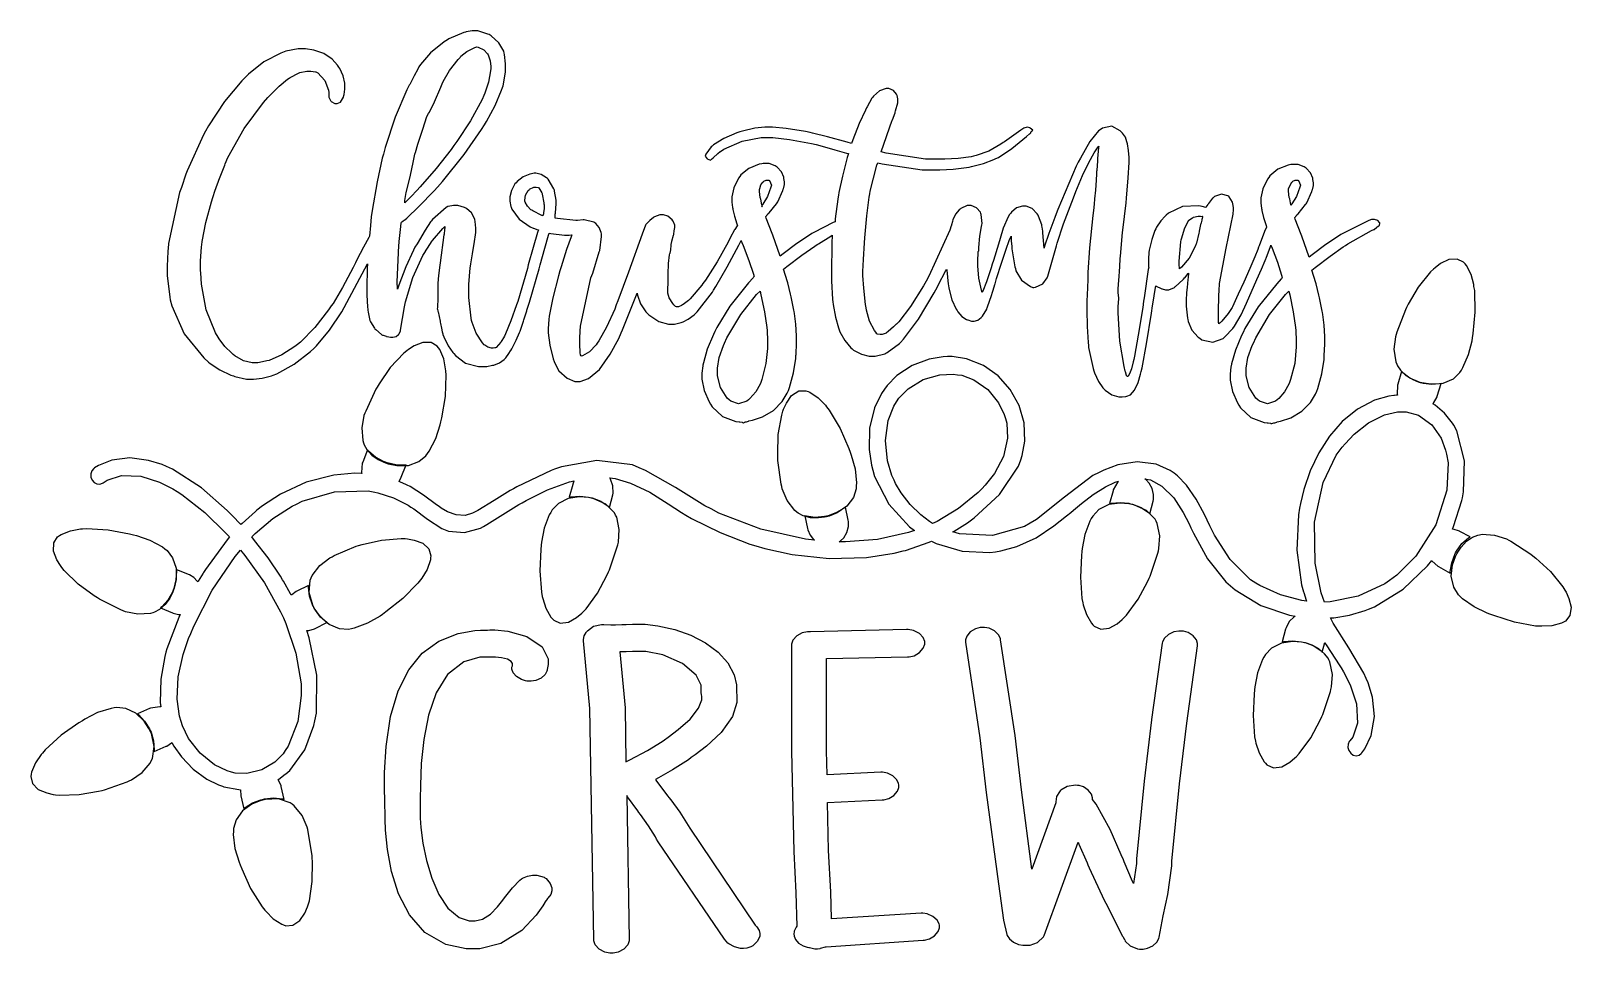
# Model space of a CAD drawing. Extents: x 0.54 to 7.19, y 0.81 to 4.79.
import ezdxf

# ---------------------------------------------------------------- set-up
doc = ezdxf.new("R2010")
doc.units = 0
doc.layers.get('0').update_dxf_attribs({"linetype": 'CONTINUOUS'})

msp = doc.modelspace()

# ---------------------------------------------------------------- linework, layer by layer
at = {"color": 0}
for points in [[(6.36253, 3.96078), (6.36199, 3.96235), (6.35519, 3.97097), (6.34033, 3.9764), (6.33539, 3.9764), (6.33018, 3.9764), (6.3271, 3.97537), (6.31586, 3.97146), (6.20568, 3.91754), (6.19476, 3.91075), (6.18463, 3.90451), (6.13004, 3.86768), (6.07081, 3.82303), (6.05832, 3.81282), (6.02604, 3.90451), (6.02263, 3.91157), (5.99735, 3.97771), (5.99582, 3.98367), (5.99604, 3.98421), (5.99972, 3.98942), (6, 3.9899), (6.00022, 3.99046), (6.00543, 3.99675), (6.00624, 3.99724), (6.01014, 4.00092), (6.04243, 4.03999), (6.04482, 4.04411), (6.04715, 4.04829), (6.06901, 4.097), (6.07086, 4.10243), (6.07161, 4.104), (6.07607, 4.12315), (6.07607, 4.1295), (6.07607, 4.1345), (6.07417, 4.14828), (6.07394, 4.14931), (6.07314, 4.15451), (6.06315, 4.17796), (6.04531, 4.19726), (6.04064, 4.20036), (6.03592, 4.2035), (6.0109, 4.21289), (5.98383, 4.21392), (5.97814, 4.21283), (5.96744, 4.21078), (5.9221, 4.19271), (5.88829, 4.16471), (5.88336, 4.15767), (5.87761, 4.14985), (5.85753, 4.10872), (5.84896, 4.06967), (5.84896, 4.05658), (5.84896, 4.04725), (5.85232, 4.02328), (5.85314, 4.0191), (5.85389, 4.01417), (5.86079, 3.98497), (5.87136, 3.95063), (5.87397, 3.94303), (5.87343, 3.942), (5.86822, 3.93164), (5.86774, 3.93056), (5.86486, 3.92432), (5.84136, 3.86263), (5.83957, 3.85661), (5.83556, 3.84625), (5.82297, 3.81526), (5.80143, 3.76471), (5.77496, 3.70518), (5.75163, 3.65392), (5.74376, 3.63683), (5.72711, 3.59928), (5.72499, 3.59517), (5.70742, 3.56912), (5.6799, 3.53683), (5.6729, 3.52951), (5.67236, 3.52903), (5.66818, 3.52561), (5.66769, 3.52533), (5.66769, 3.52664), (5.66667, 3.52957), (5.66667, 3.53054), (5.66639, 3.53136), (5.66564, 3.54015), (5.66564, 3.54308), (5.66564, 3.55643), (5.66624, 3.59631), (5.66743, 3.6295), (5.66769, 3.63471), (5.66769, 3.64421), (5.66846, 3.67253), (5.67031, 3.69569), (5.67085, 3.69933), (5.69894, 3.8514), (5.72917, 3.99826), (5.73122, 4.0191), (5.73122, 4.02615), (5.72786, 4.04438), (5.72711, 4.04719), (5.72657, 4.05035), (5.71272, 4.07383), (5.71039, 4.07536), (5.70622, 4.0785), (5.6785, 4.0849), (5.64817, 4.07514), (5.64268, 4.07015), (5.64057, 4.06836), (5.62235, 4.0446), (5.62082, 4.04199), (5.61974, 4.04069), (5.61193, 4.02875), (5.61143, 4.02746), (5.59581, 4.03157), (5.58068, 4.035), (5.51107, 4.03239), (5.45025, 4.00375), (5.43956, 3.99408), (5.43593, 3.991), (5.41758, 3.97043), (5.39871, 3.94254), (5.39481, 3.93576), (5.39165, 3.92876), (5.37782, 3.88906), (5.36714, 3.84358), (5.36561, 3.83365), (5.36535, 3.83187), (5.36356, 3.80746), (5.36356, 3.79932), (5.36356, 3.79204), (5.36431, 3.77251), (5.36458, 3.77013), (5.36274, 3.7595), (5.34451, 3.6371), (5.34272, 3.62326), (5.33854, 3.59517), (5.31976, 3.47575), (5.30311, 3.38504), (5.30003, 3.37121), (5.29785, 3.36106), (5.28976, 3.33078), (5.28153, 3.30881), (5.27599, 3.29958), (5.27399, 3.29779), (5.27399, 3.29719), (5.27268, 3.29719), (5.26926, 3.30063), (5.26878, 3.30138), (5.26824, 3.30268), (5.26378, 3.31836), (5.26357, 3.32015), (5.25808, 3.3405), (5.23942, 3.45101), (5.23281, 3.57249), (5.23335, 3.59825), (5.2354, 3.63471), (5.23514, 3.63656), (5.23335, 3.66021), (5.23335, 3.66808), (5.23335, 3.67513), (5.23421, 3.69618), (5.23671, 3.729), (5.23753, 3.73682), (5.23801, 3.7449), (5.24035, 3.77892), (5.24164, 3.80046), (5.24164, 3.80761), (5.24214, 3.81754), (5.25185, 3.91938), (5.25315, 3.92953), (5.26665, 4.04829), (5.26844, 4.06863), (5.27539, 4.15533), (5.27968, 4.22222), (5.28022, 4.23264), (5.28022, 4.24311), (5.27783, 4.27436), (5.27235, 4.30219), (5.27083, 4.30658), (5.27056, 4.31131), (5.26406, 4.33214), (5.25131, 4.34879), (5.24794, 4.3514), (5.24143, 4.35949), (5.20583, 4.37875), (5.16456, 4.3699), (5.15522, 4.36388), (5.14817, 4.35846), (5.11089, 4.31272), (5.06956, 4.24149), (5.06044, 4.22325), (5.05181, 4.20557), (4.97185, 4.01964), (4.96457, 4.00032), (4.95856, 3.98421), (4.93343, 3.9151), (4.9151, 3.86106), (4.91249, 3.85243), (4.90728, 3.91808), (4.90728, 3.92014), (4.90674, 3.92617), (4.90414, 3.94282), (4.9031, 3.94824), (4.90229, 3.95242), (4.88851, 3.99072), (4.88644, 3.99408), (4.88276, 4.0006), (4.86051, 4.02365), (4.83464, 4.03369), (4.82607, 4.03369), (4.82004, 4.03396), (4.79335, 4.02653), (4.77132, 4.00717), (4.76768, 4.00142), (4.7646, 3.99826), (4.76378, 3.9975), (4.75754, 3.9879), (4.75726, 3.98682), (4.73643, 3.93782), (4.73356, 3.92822), (4.71599, 3.87001), (4.69374, 3.79883), (4.68853, 3.78267), (4.68354, 3.76758), (4.66325, 3.70687), (4.64817, 3.66596), (4.64583, 3.66075), (4.64268, 3.67042), (4.63124, 3.72304), (4.62603, 3.77561), (4.62603, 3.79308), (4.62815, 3.83783), (4.63021, 3.83996), (4.63021, 3.84407), (4.63069, 3.85476), (4.63536, 3.90349), (4.64219, 3.9459), (4.64378, 3.95344), (4.64453, 3.9579), (4.6409, 3.99804), (4.6396, 4.00142), (4.63721, 4.00689), (4.62001, 4.02681), (4.59717, 4.03575), (4.58957, 4.03575), (4.57964, 4.03575), (4.55285, 4.02354), (4.55003, 4.02115), (4.54611, 4.01807), (4.52979, 3.99854), (4.51818, 3.97379), (4.51665, 3.96804), (4.51639, 3.96653), (4.51275, 3.95269), (4.51247, 3.95139), (4.51247, 3.95063), (4.51144, 3.94883), (4.51144, 3.94824), (4.50515, 3.92979), (4.41482, 3.73085), (4.4031, 3.70975), (4.39139, 3.68864), (4.33589, 3.59983), (4.28461, 3.53396), (4.27501, 3.52431), (4.27393, 3.52328), (4.26258, 3.51258), (4.23931, 3.49257), (4.23232, 3.48682), (4.23019, 3.48551), (4.21376, 3.47846), (4.20833, 3.47846), (4.20389, 3.47846), (4.19243, 3.48113), (4.19065, 3.48161), (4.18544, 3.48888), (4.17996, 3.49621), (4.15869, 3.53722), (4.14529, 3.58393), (4.14378, 3.59407), (4.14165, 3.60921), (4.13385, 3.67904), (4.13021, 3.73335), (4.13021, 3.75142), (4.13226, 3.8035), (4.13747, 3.87532), (4.13878, 3.89643), (4.14686, 3.99203), (4.15701, 4.07303), (4.1594, 4.08681), (4.16174, 4.09804), (4.19032, 4.21001), (4.19374, 4.22119), (4.21376, 4.21599), (4.38624, 4.18994), (4.44374, 4.18994), (4.46278, 4.18994), (4.52001, 4.19308), (4.57785, 4.20036), (4.58854, 4.20242), (4.59972, 4.20454), (4.65104, 4.21793), (4.69607, 4.23497), (4.70415, 4.23888), (4.71506, 4.24436), (4.77354, 4.28201), (4.83669, 4.33371), (4.84999, 4.34619), (4.85075, 4.34646), (4.85493, 4.35092), (4.85519, 4.3514), (4.85622, 4.35558), (4.86356, 4.36182), (4.85211, 4.37011), (4.85053, 4.37121), (4.83957, 4.37418), (4.82449, 4.37044), (4.82086, 4.36806), (4.81147, 4.36133), (4.7716, 4.33296), (4.7411, 4.31185), (4.73643, 4.30871), (4.72629, 4.30117), (4.67339, 4.27121), (4.61849, 4.25168), (4.60732, 4.24929), (4.59711, 4.24724), (4.54101, 4.23947), (4.48367, 4.23579), (4.46457, 4.23579), (4.4005, 4.23579), (4.23068, 4.26264), (4.20833, 4.26807), (4.25624, 4.40451), (4.25754, 4.40712), (4.26899, 4.43685), (4.26981, 4.43994), (4.27132, 4.44493), (4.28022, 4.48025), (4.28022, 4.49203), (4.28022, 4.49724), (4.27756, 4.51156), (4.27707, 4.51286), (4.2755, 4.51704), (4.26232, 4.53256), (4.24246, 4.54124), (4.23753, 4.54199), (4.23101, 4.54178), (4.20101, 4.53125), (4.17524, 4.50874), (4.17085, 4.50244), (4.16846, 4.49962), (4.14763, 4.46283), (4.14583, 4.45865), (4.14063, 4.44879), (4.11393, 4.39025), (4.08669, 4.32015), (4.08128, 4.30453), (4.06174, 4.31028), (3.9776, 4.33344), (3.91222, 4.34933), (3.90207, 4.3514), (3.88254, 4.35531), (3.79764, 4.36925), (3.73921, 4.37532), (3.71978, 4.37532), (3.70562, 4.37532), (3.66314, 4.37001), (3.60938, 4.35792), (3.59793, 4.35449), (3.58512, 4.35037), (3.5294, 4.32639), (3.48514, 4.29829), (3.47814, 4.29199), (3.47444, 4.28917), (3.45101, 4.25792), (3.44997, 4.2545), (3.44792, 4.24929), (3.45731, 4.23785), (3.47081, 4.23161), (3.47601, 4.23682), (3.48253, 4.24257), (3.50385, 4.26129), (3.51378, 4.26964), (3.5146, 4.27013), (3.52914, 4.28006), (3.60894, 4.31472), (3.68972, 4.32954), (3.71669, 4.32954), (3.74072, 4.32954), (3.81299, 4.32189), (3.9075, 4.30431), (3.92811, 4.29932), (3.94347, 4.29519), (4.00885, 4.27735), (4.05963, 4.26313), (4.06771, 4.26074), (4.0625, 4.2436), (4.04113, 4.16363), (4.02604, 4.0931), (4.02399, 4.08057), (4.02268, 4.07383), (4.01665, 4.03153), (4.01069, 3.97825), (4.00939, 3.96599), (4.00103, 3.96235), (3.91769, 3.91992), (3.9094, 3.91493), (3.89919, 3.90869), (3.84462, 3.87185), (3.78537, 3.82721), (3.77289, 3.817), (3.74061, 3.90869), (3.73719, 3.91575), (3.71197, 3.98188), (3.71039, 3.98785), (3.71067, 3.98839), (3.71431, 3.9936), (3.71457, 3.99408), (3.71479, 3.99463), (3.72, 4.00092), (3.72081, 4.00142), (3.72472, 4.00504), (3.757, 4.04411), (3.75939, 4.04829), (3.76172, 4.05246), (3.78358, 4.10118), (3.78543, 4.10661), (3.78618, 4.10818), (3.79064, 4.12733), (3.79064, 4.13368), (3.79064, 4.13867), (3.78879, 4.15246), (3.78851, 4.15349), (3.78771, 4.15869), (3.77772, 4.18213), (3.75988, 4.20144), (3.75521, 4.20454), (3.75049, 4.20768), (3.72547, 4.21707), (3.6984, 4.2181), (3.69271, 4.21701), (3.68201, 4.21496), (3.63672, 4.19683), (3.60286, 4.16883), (3.59793, 4.16178), (3.59218, 4.15397), (3.5721, 4.11285), (3.56353, 4.07379), (3.56353, 4.06076), (3.56353, 4.05143), (3.56689, 4.02746), (3.56771, 4.02328), (3.56847, 4.01861), (3.57487, 3.99072), (3.5849, 3.95768), (3.58751, 3.95036), (3.58643, 3.94883), (3.57601, 3.9324), (3.57497, 3.93056), (3.55626, 3.89615), (3.54736, 3.87793), (3.50011, 3.79232), (3.44917, 3.71392), (3.43853, 3.69933), (3.43354, 3.69206), (3.38411, 3.63292), (3.37918, 3.62847), (3.37706, 3.62642), (3.35281, 3.60818), (3.34999, 3.60661), (3.34631, 3.60454), (3.33382, 3.59933), (3.32878, 3.59825), (3.3271, 3.59825), (3.32525, 3.59825), (3.32004, 3.6001), (3.31976, 3.60037), (3.31874, 3.6014), (3.3125, 3.60764), (3.3125, 3.60764), (3.30832, 3.61285), (3.29318, 3.63775), (3.28646, 3.65739), (3.28646, 3.6639), (3.28668, 3.66732), (3.28851, 3.71007), (3.28851, 3.72428), (3.28851, 3.73958), (3.29021, 3.78537), (3.29454, 3.82303), (3.29585, 3.82844), (3.2966, 3.83057), (3.30003, 3.84543), (3.30003, 3.85037), (3.30003, 3.85271), (3.30106, 3.85796), (3.30106, 3.85969), (3.30106, 3.86285), (3.30106, 3.86285), (3.30143, 3.86692), (3.30333, 3.87642), (3.30414, 3.8795), (3.30464, 3.88189), (3.31168, 3.90869), (3.3125, 3.91178), (3.3125, 3.91521), (3.31429, 3.92404), (3.31456, 3.92535), (3.31506, 3.92719), (3.31771, 3.94069), (3.31771, 3.94515), (3.31771, 3.95144), (3.31065, 3.96858), (3.30935, 3.97017), (3.30593, 3.97461), (3.28694, 3.98986), (3.26779, 3.99621), (3.26144, 3.99621), (3.25282, 3.99621), (3.22917, 3.98763), (3.22711, 3.98579), (3.22526, 3.98475), (3.20964, 3.97174), (3.20833, 3.97017), (3.20676, 3.9694), (3.19217, 3.95378), (3.19065, 3.95139), (3.17681, 3.91233), (3.11783, 3.74778), (3.07183, 3.62483), (3.06456, 3.60661), (3.05751, 3.58865), (3.02262, 3.51144), (2.98882, 3.45139), (2.98232, 3.442), (2.97683, 3.43397), (2.94814, 3.40375), (2.91846, 3.38704), (2.91249, 3.38574), (2.91222, 3.38629), (2.90961, 3.39154), (2.9094, 3.39204), (2.90886, 3.39882), (2.90625, 3.44065), (2.90625, 3.45454), (2.90625, 3.46446), (2.90804, 3.49203), (2.90831, 3.49408), (2.90961, 3.51492), (2.95469, 3.72325), (2.96251, 3.74408), (2.99061, 3.83578), (2.99268, 3.84229), (3.00049, 3.903), (3, 3.90869), (3, 3.9139), (2.99918, 3.91911), (2.99061, 3.94179), (2.97581, 3.95921), (2.9719, 3.96181), (2.96799, 3.96442), (2.92524, 3.97483), (2.92085, 3.97428), (2.89686, 3.97222), (2.88981, 3.972), (2.8099, 3.97982), (2.80106, 3.98161), (2.80106, 3.98269), (2.80024, 3.98551), (2.80003, 3.98579), (2.80003, 3.98893), (2.80078, 3.99696), (2.80106, 3.99826), (2.80154, 4.00347), (2.80524, 4.04514), (2.80524, 4.04514), (2.80524, 4.05946), (2.79818, 4.09804), (2.79688, 4.10243), (2.79476, 4.10818), (2.77056, 4.14985), (2.76768, 4.15246), (2.76351, 4.15636), (2.74046, 4.16976), (2.71712, 4.17535), (2.70936, 4.17535), (2.69792, 4.17329), (2.6914, 4.17199), (2.66146, 4.15989), (2.63564, 4.13992), (2.63124, 4.13471), (2.62679, 4.1295), (2.61106, 4.10129), (2.60417, 4.07329), (2.60417, 4.06392), (2.60417, 4.05533), (2.60932, 4.03239), (2.6104, 4.02951), (2.61376, 4.01992), (2.64453, 3.9776), (2.69293, 3.94412), (2.70518, 3.93892), (2.70697, 3.93815), (2.72601, 3.9311), (2.72814, 3.93056), (2.72444, 3.91938), (2.70492, 3.85504), (2.68435, 3.78033), (2.68024, 3.76389), (2.63857, 3.62224), (2.63357, 3.60688), (2.6091, 3.53825), (2.58567, 3.48161), (2.58128, 3.47222), (2.581, 3.47174), (2.57721, 3.46511), (2.56976, 3.45275), (2.56771, 3.44933), (2.56614, 3.44672), (2.54531, 3.42301), (2.54269, 3.42117), (2.53956, 3.42117), (2.53256, 3.42014), (2.53022, 3.42014), (2.52496, 3.42014), (2.50922, 3.42393), (2.49582, 3.4324), (2.49376, 3.43474), (2.48671, 3.44282), (2.45882, 3.4854), (2.44135, 3.5306), (2.43956, 3.53993), (2.43744, 3.54986), (2.42708, 3.63857), (2.42708, 3.66808), (2.42708, 3.69467), (2.43306, 3.7665), (2.43435, 3.77431), (2.43614, 3.78396), (2.44374, 3.82731), (2.44917, 3.86388), (2.44997, 3.87011), (2.45731, 3.91911), (2.45751, 3.92122), (2.45714, 3.93901), (2.45415, 3.96783), (2.45313, 3.97537), (2.45204, 3.98058), (2.43929, 4.00401), (2.41715, 4.02328), (2.41146, 4.02636), (2.40858, 4.02794), (2.37944, 4.03678), (2.36979, 4.03678), (2.36143, 4.03678), (2.33854, 4.03267), (2.33649, 4.03157), (2.33018, 4.02794), (2.27029, 3.97586), (2.2646, 3.96907), (2.26199, 3.96517), (2.23942, 3.92925), (2.20389, 3.87147), (2.19476, 3.85661), (2.18772, 3.84358), (2.15479, 3.77175), (2.12446, 3.69151), (2.11876, 3.67432), (2.11876, 3.6824), (2.11774, 3.70057), (2.11774, 3.7066), (2.12294, 3.8316), (2.12315, 3.83735), (2.12679, 3.88108), (2.13357, 3.94569), (2.13542, 3.96181), (2.13721, 3.96392), (2.1441, 3.97032), (2.14844, 3.97304), (2.14899, 3.97325), (2.15104, 3.97428), (2.15961, 3.98188), (2.21208, 4.03267), (2.27756, 4.1001), (2.29269, 4.116), (2.31401, 4.14046), (2.40739, 4.257), (2.48253, 4.36469), (2.49479, 4.38471), (2.50364, 4.39931), (2.54085, 4.46897), (2.56874, 4.53396), (2.57292, 4.54617), (2.57525, 4.55268), (2.58649, 4.61268), (2.58649, 4.63265), (2.58649, 4.64806), (2.58122, 4.68892), (2.58018, 4.69412), (2.57807, 4.70247), (2.55757, 4.73931), (2.52344, 4.76937), (2.5146, 4.77431), (2.50939, 4.77718), (2.4656, 4.79096), (2.45107, 4.79096), (2.4414, 4.79096), (2.41531, 4.78657), (2.41249, 4.78575), (2.40571, 4.78396), (2.34136, 4.75613), (2.33539, 4.75244), (2.32135, 4.7436), (2.2621, 4.69646), (2.21799, 4.64615), (2.21149, 4.63574), (2.20637, 4.62597), (2.19119, 4.59651), (2.17914, 4.57303), (2.17333, 4.56168), (2.17188, 4.55871), (2.17188, 4.55871), (2.16982, 4.55658), (2.15886, 4.53554), (2.10894, 4.41846), (2.06586, 4.28629), (2.05832, 4.25765), (2.0536, 4.2405), (2.03097, 4.1384), (2.00933, 4.01546), (2.00521, 3.98785), (2.00315, 3.94933), (1.99897, 3.90451), (1.99528, 3.898), (1.9725, 3.85568), (1.94401, 3.80143), (1.9375, 3.7889), (1.92757, 3.76915), (1.88151, 3.6824), (1.8406, 3.61339), (1.83333, 3.60243), (1.82183, 3.58529), (1.76237, 3.50896), (1.70025, 3.44618), (1.6875, 3.43576), (1.676, 3.42665), (1.61962, 3.39057), (1.56483, 3.36751), (1.55414, 3.3649), (1.54893, 3.36361), (1.51535, 3.35661), (1.50418, 3.35661), (1.49154, 3.35661), (1.45361, 3.36589), (1.41612, 3.3871), (1.4094, 3.39307), (1.40289, 3.39828), (1.37353, 3.42746), (1.3489, 3.46078), (1.34478, 3.46804), (1.33355, 3.48628), (1.29259, 3.58604), (1.27186, 3.69726), (1.27083, 3.72119), (1.27056, 3.72379), (1.26877, 3.76014), (1.26877, 3.77225), (1.26877, 3.79568), (1.27317, 3.85818), (1.27398, 3.866), (1.27604, 3.88135), (1.29188, 3.96354), (1.3151, 4.05246), (1.32086, 4.07118), (1.32216, 4.07487), (1.33046, 4.09868), (1.34191, 4.13032), (1.34478, 4.13786), (1.3476, 4.14546), (1.37261, 4.21056), (1.375, 4.21599), (1.38694, 4.24311), (1.45742, 4.36897), (1.54085, 4.48188), (1.55935, 4.50244), (1.56793, 4.51183), (1.60829, 4.55165), (1.64453, 4.58214), (1.65104, 4.58681), (1.65494, 4.58919), (1.69135, 4.6084), (1.69476, 4.60969), (1.69786, 4.611), (1.7276, 4.61703), (1.73753, 4.61703), (1.74479, 4.61703), (1.76481, 4.61442), (1.76665, 4.61388), (1.77496, 4.60894), (1.80556, 4.57693), (1.82107, 4.5345), (1.82189, 4.52431), (1.82189, 4.51074), (1.82189, 4.50504), (1.82969, 4.48942), (1.83128, 4.48785), (1.83279, 4.48606), (1.84879, 4.4764), (1.85417, 4.4764), (1.85867, 4.4764), (1.87235, 4.48318), (1.88564, 4.50456), (1.88747, 4.51183), (1.88851, 4.51628), (1.89111, 4.53842), (1.89165, 4.55365), (1.89165, 4.55871), (1.89139, 4.56521), (1.88406, 4.597), (1.86951, 4.62771), (1.86561, 4.63368), (1.85949, 4.64318), (1.83637, 4.66846), (1.80035, 4.69319), (1.75792, 4.70796), (1.72146, 4.71283), (1.70936, 4.71283), (1.68956, 4.71283), (1.63618, 4.70247), (1.63021, 4.70036), (1.61481, 4.69493), (1.54204, 4.65663), (1.47499, 4.60379), (1.46251, 4.59099), (1.44661, 4.57536), (1.37174, 4.48568), (1.30263, 4.38086), (1.28961, 4.35764), (1.28152, 4.34229), (1.21012, 4.18679), (1.20416, 4.17117), (1.18544, 4.11388), (1.17811, 4.09201), (1.13048, 3.87224), (1.12815, 3.85037), (1.1276, 3.84125), (1.12522, 3.80257), (1.12397, 3.77669), (1.12397, 3.76807), (1.12397, 3.73346), (1.13515, 3.64046), (1.13748, 3.6295), (1.14372, 3.60271), (1.19802, 3.48133), (1.28201, 3.37771), (1.30311, 3.35969), (1.31011, 3.35374), (1.35129, 3.32656), (1.39974, 3.30404), (1.41043, 3.30035), (1.41667, 3.29801), (1.46744, 3.28575), (1.48438, 3.28575), (1.49707, 3.28575), (1.53526, 3.29031), (1.57471, 3.30063), (1.58231, 3.3035), (1.59793, 3.30951), (1.67329, 3.35026), (1.74397, 3.40506), (1.75726, 3.41808), (1.76899, 3.42979), (1.82525, 3.49767), (1.87836, 3.57747), (1.88857, 3.59517), (1.98958, 3.78472), (1.98856, 3.76594), (1.98856, 3.74306), (1.98828, 3.74024), (1.98643, 3.70486), (1.98643, 3.69303), (1.98643, 3.68192), (1.98736, 3.64854), (1.98981, 3.59853), (1.99061, 3.58681), (1.99061, 3.58399), (1.99246, 3.57617), (1.99274, 3.57536), (2, 3.53993), (2.00103, 3.53788), (2.00256, 3.5345), (2.02001, 3.50608), (2.02186, 3.50347), (2.02496, 3.50011), (2.04997, 3.47851), (2.05208, 3.47743), (2.05414, 3.4764), (2.05701, 3.47564), (2.06651, 3.47304), (2.07135, 3.47146), (2.07189, 3.47119), (2.07394, 3.47017), (2.07525, 3.46989), (2.08908, 3.46804), (2.09375, 3.46804), (2.09864, 3.46804), (2.11328, 3.47119), (2.12369, 3.47851), (2.125, 3.48058), (2.12631, 3.48242), (2.13226, 3.49431), (2.13226, 3.49826), (2.14899, 3.59825), (2.15365, 3.62039), (2.18565, 3.72472), (2.22917, 3.82015), (2.23958, 3.83783), (2.23981, 3.83838), (2.24567, 3.84814), (2.26144, 3.87196), (2.26665, 3.8795), (2.27029, 3.88525), (2.31456, 3.93658), (2.31976, 3.94097), (2.32004, 3.94151), (2.32368, 3.94493), (2.32394, 3.94515), (2.32394, 3.94308), (2.32314, 3.93761), (2.32292, 3.93679), (2.32264, 3.93419), (2.32026, 3.91157), (2.31976, 3.90972), (2.30311, 3.7889), (2.30181, 3.77849), (2.29688, 3.73438), (2.294, 3.70117), (2.29372, 3.69618), (2.29372, 3.64513), (2.29372, 3.63265), (2.29189, 3.59804), (2.29167, 3.59517), (2.29064, 3.58996), (2.29167, 3.58886), (2.29167, 3.58681), (2.29346, 3.58111), (2.29372, 3.58057), (2.29503, 3.57667), (2.30387, 3.53683), (2.30414, 3.53267), (2.30539, 3.52615), (2.30931, 3.50663), (2.31261, 3.49072), (2.31456, 3.48226), (2.31538, 3.47928), (2.31565, 3.47846), (2.31928, 3.46935), (2.33826, 3.43083), (2.35835, 3.40169), (2.36253, 3.39725), (2.36925, 3.38813), (2.41303, 3.35585), (2.46929, 3.34125), (2.48232, 3.34099), (2.50521, 3.34099), (2.52919, 3.34619), (2.53489, 3.34728), (2.55974, 3.35633), (2.57992, 3.37067), (2.58333, 3.37429), (2.58697, 3.37901), (2.6001, 3.39714), (2.60753, 3.40842), (2.60835, 3.40972), (2.61301, 3.41781), (2.63254, 3.45508), (2.64686, 3.48813), (2.64899, 3.49408), (2.65028, 3.49724), (2.66407, 3.53733), (2.66564, 3.54199), (2.66694, 3.54671), (2.67731, 3.58132), (2.67811, 3.58365), (2.68956, 3.61908), (2.73122, 3.76286), (2.73562, 3.77957), (2.75549, 3.85167), (2.77214, 3.90815), (2.77501, 3.91699), (2.78174, 3.91569), (2.84071, 3.90869), (2.8604, 3.90869), (2.87294, 3.90972), (2.86925, 3.90142), (2.84879, 3.84571), (2.82579, 3.77121), (2.82086, 3.75347), (2.81483, 3.73242), (2.79101, 3.63747), (2.77496, 3.55767), (2.77289, 3.54411), (2.77083, 3.5045), (2.77083, 3.48654), (2.77707, 3.43257), (2.79167, 3.37435), (2.79585, 3.36285), (2.81044, 3.3316), (2.81694, 3.32249), (2.85167, 3.29031), (2.88553, 3.27636), (2.89686, 3.27636), (2.90881, 3.27636), (2.94476, 3.28933), (2.99192, 3.32835), (3.03863, 3.39378), (3.07493, 3.46224), (3.08539, 3.48579), (3.09136, 3.49935), (3.14871, 3.64258), (3.15419, 3.65767), (3.15549, 3.64958), (3.169, 3.61171), (3.19189, 3.57747), (3.19792, 3.57118), (3.20574, 3.56337), (3.24789, 3.53554), (3.29004, 3.52328), (3.30414, 3.52328), (3.31532, 3.52328), (3.34506, 3.53108), (3.34896, 3.53267), (3.35308, 3.53396), (3.37565, 3.54546), (3.40076, 3.56418), (3.40625, 3.56912), (3.41428, 3.57721), (3.47939, 3.66233), (3.48438, 3.67117), (3.49397, 3.68679), (3.54346, 3.77171), (3.59397, 3.86496), (3.60417, 3.88471), (3.60439, 3.88396), (3.60704, 3.87722), (3.60732, 3.87642), (3.61301, 3.8629), (3.63758, 3.79867), (3.65653, 3.74018), (3.6594, 3.72949), (3.65913, 3.729), (3.65543, 3.72379), (3.65522, 3.72325), (3.63542, 3.70221), (3.55453, 3.60221), (3.49815, 3.5095), (3.49061, 3.49203), (3.48383, 3.47879), (3.45751, 3.41564), (3.4406, 3.35715), (3.43853, 3.34619), (3.43772, 3.34338), (3.43435, 3.3119), (3.43435, 3.30138), (3.43435, 3.28549), (3.44374, 3.23762), (3.4656, 3.18787), (3.4719, 3.1785), (3.47889, 3.16704), (3.52354, 3.12483), (3.58122, 3.10351), (3.59478, 3.10243), (3.59868, 3.10243), (3.60883, 3.09983), (3.6104, 3.09928), (3.61458, 3.09825), (3.61876, 3.10038), (3.61876, 3.10038), (3.6224, 3.10118), (3.62294, 3.1014), (3.62657, 3.1014), (3.63618, 3.10482), (3.63747, 3.10558), (3.65235, 3.10851), (3.69581, 3.12332), (3.74397, 3.15142), (3.78163, 3.18967), (3.80328, 3.22521), (3.80832, 3.23785), (3.81272, 3.25037), (3.82992, 3.31326), (3.83979, 3.37565), (3.8406, 3.38786), (3.84088, 3.39204), (3.84272, 3.44125), (3.84272, 3.45763), (3.84272, 3.47401), (3.84033, 3.52317), (3.83485, 3.57015), (3.83333, 3.57844), (3.83203, 3.58447), (3.82004, 3.64176), (3.81874, 3.64725), (3.81765, 3.65272), (3.80544, 3.70221), (3.80414, 3.7066), (3.78749, 3.76183), (3.80154, 3.77279), (3.86572, 3.82124), (3.9221, 3.86133), (3.93229, 3.86806), (3.9375, 3.87147), (3.99137, 3.90457), (3.99685, 3.90767), (3.99685, 3.89985), (3.99582, 3.88226), (3.99582, 3.87642), (3.99582, 3.82954), (3.99556, 3.8246), (3.99436, 3.79281), (3.99376, 3.75472), (3.99376, 3.74203), (3.99376, 3.71158), (3.99892, 3.63053), (4, 3.62011), (4.00151, 3.6084), (4.01156, 3.55469), (4.02419, 3.50765), (4.02707, 3.49929), (4.03043, 3.49072), (4.05126, 3.45269), (4.07731, 3.42199), (4.08333, 3.41699), (4.08957, 3.41178), (4.12315, 3.39356), (4.15653, 3.38574), (4.16769, 3.38574), (4.18306, 3.38574), (4.22418, 3.39621), (4.22917, 3.39828), (4.2346, 3.40088), (4.28771, 3.43994), (4.29269, 3.44515), (4.3049, 3.45844), (4.36963, 3.54542), (4.43799, 3.65847), (4.4521, 3.68474), (4.45574, 3.69151), (4.4885, 3.75558), (4.49164, 3.76183), (4.49192, 3.75635), (4.49789, 3.69726), (4.49897, 3.69097), (4.50049, 3.67953), (4.51351, 3.62939), (4.53276, 3.58914), (4.53749, 3.58263), (4.54031, 3.57769), (4.5574, 3.5574), (4.5771, 3.54438), (4.58128, 3.54308), (4.58333, 3.54204), (4.59972, 3.53678), (4.60519, 3.53678), (4.61057, 3.53678), (4.62679, 3.5415), (4.64139, 3.55246), (4.64378, 3.55556), (4.64638, 3.55817), (4.66456, 3.58865), (4.66564, 3.59201), (4.66613, 3.59413), (4.67839, 3.62722), (4.68024, 3.63162), (4.68283, 3.63917), (4.69299, 3.67079), (4.69997, 3.69461), (4.70107, 3.69824), (4.70768, 3.72054), (4.72835, 3.78722), (4.74843, 3.84787), (4.76226, 3.88536), (4.76872, 3.90061), (4.77083, 3.90451), (4.77083, 3.90142), (4.77083, 3.89442), (4.77083, 3.89204), (4.77083, 3.88346), (4.77263, 3.85975), (4.77289, 3.85764), (4.77339, 3.84907), (4.7864, 3.77094), (4.78851, 3.76389), (4.79085, 3.75401), (4.8144, 3.71392), (4.85417, 3.68631), (4.86458, 3.68261), (4.86774, 3.68261), (4.87576, 3.68371), (4.90728, 3.69814), (4.92626, 3.72461), (4.92811, 3.73161), (4.9656, 3.86182), (4.96897, 3.87408), (4.99685, 3.95751), (5.03933, 4.06967), (5.05003, 4.09619), (5.05697, 4.11388), (5.07904, 4.1665), (5.10531, 4.22265), (5.12864, 4.26449), (5.14318, 4.28575), (5.14899, 4.29199), (5.14817, 4.28657), (5.14399, 4.23888), (5.14378, 4.23469), (5.1435, 4.22976), (5.14008, 4.18712), (5.1396, 4.18371), (5.13906, 4.17199), (5.1359, 4.12278), (5.13276, 4.08604), (5.13226, 4.08057), (5.12706, 4.02636), (5.12343, 3.9936), (5.10938, 3.85389), (5.10151, 3.74701), (5.10101, 3.73058), (5.10101, 3.7181), (5.1001, 3.68061), (5.09765, 3.6225), (5.0969, 3.60867), (5.0969, 3.58507), (5.09858, 3.51426), (5.10286, 3.44439), (5.10417, 3.43158), (5.10519, 3.42275), (5.12418, 3.3316), (5.12706, 3.32221), (5.13015, 3.31338), (5.14779, 3.27615), (5.16694, 3.24826), (5.17085, 3.24408), (5.17606, 3.23839), (5.20508, 3.21838), (5.23486, 3.20975), (5.24479, 3.20975), (5.25, 3.20975), (5.26432, 3.21132), (5.26563, 3.21181), (5.27072, 3.21203), (5.28597, 3.21892), (5.30365, 3.23893), (5.31896, 3.27219), (5.32954, 3.30729), (5.33231, 3.31913), (5.33594, 3.33529), (5.35558, 3.43853), (5.37679, 3.57146), (5.38124, 3.60243), (5.38254, 3.61025), (5.39372, 3.6824), (5.39481, 3.68892), (5.3966, 3.68761), (5.41846, 3.67719), (5.42085, 3.67638), (5.4229, 3.67589), (5.43772, 3.67219), (5.44271, 3.67219), (5.45156, 3.67219), (5.47575, 3.68267), (5.47814, 3.68474), (5.48047, 3.68658), (5.49528, 3.69971), (5.51432, 3.71858), (5.51878, 3.72325), (5.52007, 3.72456), (5.53489, 3.74203), (5.53646, 3.74408), (5.53618, 3.74257), (5.53461, 3.72721), (5.5344, 3.72537), (5.53358, 3.71625), (5.53043, 3.68147), (5.52838, 3.66081), (5.5281, 3.65869), (5.52783, 3.65663), (5.52604, 3.6301), (5.52604, 3.62121), (5.52604, 3.60194), (5.53228, 3.54986), (5.53331, 3.54411), (5.5351, 3.53554), (5.55154, 3.49804), (5.57835, 3.46783), (5.58539, 3.46283), (5.59451, 3.4566), (5.64111, 3.44569), (5.68565, 3.46181), (5.69374, 3.46907), (5.72814, 3.50553), (5.73486, 3.51492), (5.76417, 3.56381), (5.78776, 3.61415), (5.79167, 3.62429), (5.8271, 3.7066), (5.83176, 3.71653), (5.85206, 3.76118), (5.86822, 3.79904), (5.87082, 3.80556), (5.87235, 3.80925), (5.89057, 3.85894), (5.89268, 3.8649), (5.89789, 3.85215), (5.92068, 3.79167), (5.93881, 3.73579), (5.94168, 3.72537), (5.9414, 3.72488), (5.93772, 3.71962), (5.9375, 3.71907), (5.91769, 3.69803), (5.83681, 3.59804), (5.78043, 3.50532), (5.77289, 3.48785), (5.76611, 3.47461), (5.73981, 3.41146), (5.72288, 3.35297), (5.72081, 3.34201), (5.72, 3.33919), (5.71669, 3.30772), (5.71669, 3.29719), (5.71669, 3.28131), (5.72601, 3.23346), (5.74789, 3.18371), (5.75418, 3.17432), (5.76118, 3.16288), (5.80583, 3.12067), (5.8635, 3.09933), (5.87706, 3.09825), (5.88097, 3.09825), (5.89111, 3.09571), (5.89268, 3.09517), (5.89686, 3.09407), (5.90104, 3.09619), (5.90104, 3.09619), (5.90468, 3.097), (5.90522, 3.09722), (5.90886, 3.09722), (5.91851, 3.10064), (5.91982, 3.1014), (5.93468, 3.10433), (5.97814, 3.11914), (6.02626, 3.14725), (6.06392, 3.18549), (6.08556, 3.22103), (6.0906, 3.23367), (6.095, 3.24621), (6.11219, 3.30908), (6.12213, 3.37147), (6.12294, 3.38368), (6.12315, 3.38786), (6.125, 3.43707), (6.125, 3.45344), (6.125, 3.46983), (6.12261, 3.51899), (6.11714, 3.56603), (6.11561, 3.57433), (6.11431, 3.58035), (6.10232, 3.63764), (6.10101, 3.64307), (6.09999, 3.64854), (6.08778, 3.69829), (6.08649, 3.70242), (6.06976, 3.75765), (6.08382, 3.76861), (6.148, 3.81706), (6.20437, 3.85715), (6.21457, 3.86388), (6.22499, 3.87067), (6.32656, 3.92796), (6.33649, 3.93261), (6.33826, 3.93317), (6.35047, 3.94282), (6.35101, 3.94412), (6.35389, 3.94542), (6.36182, 3.9521), (6.36301, 3.95925), (6.36253, 3.96078)], [(2.15104, 4.05761), (2.15625, 4.09201), (2.17188, 4.15451), (2.17469, 4.16781), (2.18658, 4.22146), (2.19476, 4.25743), (2.19586, 4.26183), (2.19715, 4.266), (2.20768, 4.30067), (2.22396, 4.35297), (2.22814, 4.366), (2.24582, 4.42014), (2.25315, 4.43371), (2.25706, 4.43994), (2.27968, 4.48486), (2.30647, 4.54699), (2.3125, 4.56179), (2.31662, 4.57146), (2.34435, 4.61951), (2.38097, 4.66704), (2.3896, 4.67638), (2.3935, 4.68083), (2.41928, 4.70117), (2.4534, 4.71837), (2.46149, 4.72119), (2.46772, 4.72017), (2.49214, 4.70947), (2.50831, 4.69151), (2.51042, 4.68679), (2.51247, 4.68317), (2.51926, 4.66118), (2.52186, 4.63667), (2.52186, 4.62847), (2.52106, 4.6186), (2.51199, 4.56939), (2.49664, 4.52121), (2.49274, 4.51183), (2.48438, 4.4936), (2.435, 4.40272), (2.37576, 4.31288), (2.36253, 4.29514), (2.35053, 4.27849), (2.28629, 4.19635), (2.21744, 4.11681), (2.20313, 4.1014), (2.20025, 4.09804), (2.18138, 4.07785), (2.15674, 4.05296), (2.15104, 4.04719), (2.15104, 4.04981), (2.15104, 4.05567), (2.15104, 4.05761)], [(3.69997, 4.13889), (3.70176, 4.141), (3.71143, 4.14621), (3.72314, 4.14518), (3.72601, 4.1441), (3.73438, 4.12429), (3.73199, 4.11518), (3.71718, 4.07508), (3.69814, 4.04226), (3.69374, 4.03678), (3.69347, 4.03863), (3.68826, 4.06392), (3.6875, 4.067), (3.68668, 4.07042), (3.68332, 4.09679), (3.68332, 4.10558), (3.68408, 4.10949), (3.68929, 4.12538), (3.69764, 4.1371), (3.69997, 4.13889)], [(5.9854, 4.13889), (5.98719, 4.141), (5.99685, 4.14621), (6.00857, 4.14518), (6.01144, 4.1441), (6.01981, 4.12429), (6.01742, 4.11518), (6.00256, 4.07525), (5.98356, 4.04308), (5.97917, 4.03787), (5.97889, 4.03971), (5.97368, 4.06494), (5.97293, 4.06803), (5.97211, 4.07146), (5.96875, 4.09782), (5.96875, 4.10661), (5.96924, 4.11029), (5.98301, 4.1371), (5.9854, 4.13889)], [(2.75, 4.00142), (2.74972, 4.00038), (2.74713, 3.99283), (2.74685, 3.99203), (2.74343, 3.99283), (2.70361, 4.01286), (2.69894, 4.01594), (2.69526, 4.01833), (2.68083, 4.03293), (2.67111, 4.05062), (2.66982, 4.05453), (2.669, 4.05925), (2.6716, 4.08111), (2.6836, 4.10086), (2.6875, 4.10449), (2.68901, 4.10633), (2.70893, 4.1149), (2.7156, 4.1149), (2.71847, 4.1149), (2.72657, 4.11415), (2.72711, 4.11388), (2.72917, 4.11208), (2.74322, 4.09044), (2.74376, 4.08783), (2.74451, 4.08475), (2.75076, 4.04753), (2.75103, 4.04308), (2.75206, 4.04096), (2.75233, 4.04075), (2.75315, 4.0339), (2.75315, 4.03157), (2.75315, 4.02403), (2.75049, 4.00456), (2.75, 4.00142)], [(3.69476, 4.03054), (3.69271, 4.03054), (3.69271, 4.03157), (3.69374, 4.03157), (3.69396, 4.03157), (3.69476, 4.03082), (3.69476, 4.03054)], [(5.59478, 3.97743), (5.59369, 3.97353), (5.5906, 3.96158), (5.58957, 3.95785), (5.58957, 3.9566), (5.58876, 3.95481), (5.58279, 3.92611), (5.58231, 3.92219), (5.581, 3.91699), (5.57053, 3.87354), (5.56976, 3.87011), (5.56586, 3.85894), (5.5401, 3.80951), (5.50597, 3.76937), (5.49794, 3.76286), (5.4974, 3.76471), (5.49582, 3.78212), (5.49582, 3.78787), (5.49556, 3.79542), (5.50336, 3.87901), (5.50521, 3.88786), (5.507, 3.89675), (5.51856, 3.935), (5.53381, 3.96599), (5.53749, 3.97119), (5.53851, 3.9725), (5.55414, 3.98367), (5.55626, 3.98469), (5.5586, 3.98579), (5.5779, 3.991), (5.58436, 3.991), (5.58772, 3.991), (5.59663, 3.98915), (5.59793, 3.98888), (5.59765, 3.98839), (5.59526, 3.979), (5.59478, 3.97743)], [(3.68853, 3.27225), (3.68593, 3.26497), (3.66743, 3.23122), (3.64165, 3.20221), (3.63542, 3.19721), (3.62836, 3.19125), (3.59293, 3.17931), (3.5586, 3.19125), (3.55208, 3.19721), (3.54372, 3.20481), (3.51406, 3.25022), (3.50103, 3.30111), (3.50103, 3.31803), (3.50103, 3.33365), (3.50885, 3.38043), (3.52707, 3.43186), (3.53228, 3.442), (3.54269, 3.46414), (3.60215, 3.56511), (3.67057, 3.65192), (3.68544, 3.66699), (3.68544, 3.66596), (3.68935, 3.65061), (3.70481, 3.57721), (3.71457, 3.50896), (3.7156, 3.49621), (3.71588, 3.49311), (3.71772, 3.45404), (3.71772, 3.44097), (3.71772, 3.41922), (3.7105, 3.35389), (3.69347, 3.28526), (3.68853, 3.27225)], [(5.97293, 3.27225), (5.97032, 3.26497), (5.95182, 3.23122), (5.92606, 3.20221), (5.91982, 3.19721), (5.91276, 3.19125), (5.87733, 3.17931), (5.84299, 3.19125), (5.83649, 3.19721), (5.82813, 3.20481), (5.79839, 3.25022), (5.78543, 3.30111), (5.78543, 3.31803), (5.78543, 3.33365), (5.79324, 3.38043), (5.81147, 3.43186), (5.81668, 3.442), (5.8271, 3.46414), (5.88656, 3.56511), (5.95492, 3.65192), (5.96978, 3.66699), (5.96978, 3.66596), (5.97368, 3.65061), (5.98915, 3.57721), (5.99892, 3.50896), (6, 3.49621), (6.00022, 3.49311), (6.00206, 3.45404), (6.00206, 3.44097), (6.00233, 3.42617), (5.99528, 3.35389), (5.97786, 3.28526), (5.97293, 3.27225)], [(6.70936, 2.62847), (6.70676, 2.63004), (6.67969, 2.63867), (6.67708, 2.63889), (6.68175, 2.64958), (6.71739, 2.76183), (6.71978, 2.77328), (6.72499, 2.79932), (6.72911, 2.93397), (6.69581, 3.06338), (6.68229, 3.08681), (6.67654, 3.09646), (6.64258, 3.13943), (6.60183, 3.1741), (6.59272, 3.17953), (6.59478, 3.18192), (6.6104, 3.20947), (6.61143, 3.21283), (6.62815, 3.26704), (6.62082, 3.26574), (6.58317, 3.2646), (6.54503, 3.27018), (6.53749, 3.27225), (6.52968, 3.27436), (6.49306, 3.29058), (6.46224, 3.31364), (6.45731, 3.31913), (6.44065, 3.26492), (6.43935, 3.26079), (6.43853, 3.22092), (6.43956, 3.21701), (6.43539, 3.21701), (6.426, 3.21599), (6.4229, 3.21599), (6.40181, 3.21317), (6.3399, 3.19476), (6.26594, 3.15642), (6.20111, 3.10385), (6.14556, 3.03999), (6.09924, 2.96767), (6.06222, 2.88992), (6.03467, 2.80957), (6.02001, 2.74972), (6.01665, 2.72949), (6.01144, 2.69954), (6.00504, 2.54801), (6.02522, 2.39751), (6.03331, 2.36806), (6.03435, 2.36469), (6.04476, 2.33083), (6.04585, 2.32742), (6.02681, 2.32981), (5.93332, 2.354), (5.84403, 2.39492), (5.8271, 2.40554), (5.80496, 2.41965), (5.71588, 2.50663), (5.64865, 2.61231), (5.63747, 2.63574), (5.62935, 2.6524), (5.60514, 2.70226), (5.56976, 2.76779), (5.52729, 2.82829), (5.48861, 2.86849), (5.47396, 2.8795), (5.45697, 2.89225), (5.39697, 2.9184), (5.31446, 2.92887), (5.2309, 2.91569), (5.17003, 2.89356), (5.15104, 2.88368), (5.12343, 2.86936), (5.00087, 2.77576), (4.87993, 2.67953), (4.85314, 2.6639), (4.82785, 2.64936), (4.68983, 2.61079), (4.5466, 2.61811), (4.51878, 2.62642), (4.52474, 2.62983), (4.58203, 2.66624), (4.58751, 2.67014), (4.61117, 2.68707), (4.72017, 2.7876), (4.80154, 2.91), (4.81147, 2.93782), (4.81831, 2.95697), (4.82894, 3.0179), (4.82585, 3.09733), (4.80431, 3.17296), (4.7665, 3.24164), (4.71457, 3.30024), (4.65072, 3.34554), (4.5771, 3.3744), (4.51606, 3.38406), (4.49582, 3.38368), (4.47597, 3.38331), (4.41672, 3.37315), (4.34256, 3.34543), (4.27681, 3.30171), (4.23438, 3.25917), (4.22293, 3.24306), (4.20969, 3.22487), (4.18024, 3.16292), (4.15886, 3.07433), (4.15696, 2.98264), (4.16683, 2.91488), (4.1729, 2.89307), (4.18044, 2.86626), (4.24229, 2.7461), (4.33176, 2.64828), (4.35314, 2.63265), (4.32731, 2.62381), (4.19319, 2.59412), (4.0549, 2.58317), (4.02707, 2.58365), (4.03256, 2.58729), (4.04699, 2.6014), (4.06076, 2.62392), (4.06733, 2.64974), (4.06711, 2.67074), (4.06565, 2.6774), (4.05414, 2.73367), (4.04839, 2.729), (4.01574, 2.70964), (3.97944, 2.69596), (3.9719, 2.69413), (3.96408, 2.69233), (3.92432, 2.68892), (3.88618, 2.69385), (3.87918, 2.69618), (3.89063, 2.64094), (3.89165, 2.63574), (3.90181, 2.61285), (3.91715, 2.59412), (3.92085, 2.59099), (3.88151, 2.59517), (3.68881, 2.63824), (3.50754, 2.70796), (3.47396, 2.72538), (3.44738, 2.73921), (3.32069, 2.81836), (3.19135, 2.89231), (3.16351, 2.90349), (3.13385, 2.91547), (2.98068, 2.93435), (2.82758, 2.90793), (2.7979, 2.89725), (2.7825, 2.89154), (2.63411, 2.8209), (2.61979, 2.81282), (2.60568, 2.80479), (2.53668, 2.76156), (2.46664, 2.7194), (2.4521, 2.71181), (2.44271, 2.70682), (2.41129, 2.69797), (2.37278, 2.6996), (2.33561, 2.71332), (2.30767, 2.72965), (2.29893, 2.73579), (2.28749, 2.74388), (2.23215, 2.78526), (2.17421, 2.82249), (2.16146, 2.82844), (2.15858, 2.82975), (2.12885, 2.84278), (2.12603, 2.84407), (2.12706, 2.84538), (2.13487, 2.86106), (2.13542, 2.86285), (2.15625, 2.91596), (2.14893, 2.91521), (2.11143, 2.91667), (2.07394, 2.92481), (2.06668, 2.9274), (2.05908, 2.93028), (2.02382, 2.94933), (1.99425, 2.97461), (1.98958, 2.98058), (1.96875, 2.9274), (1.96718, 2.9235), (1.96376, 2.88238), (1.96457, 2.87847), (1.93446, 2.88004), (1.84347, 2.87164), (1.7251, 2.84076), (1.61312, 2.78917), (1.53532, 2.73936), (1.51144, 2.72017), (1.50543, 2.71522), (1.44814, 2.66314), (1.44271, 2.65767), (1.43956, 2.66108), (1.40728, 2.69488), (1.40419, 2.69824), (1.38336, 2.71886), (1.27186, 2.8164), (1.14789, 2.89675), (1.12082, 2.90869), (1.10211, 2.91689), (1.04329, 2.93528), (0.963271, 2.94618), (0.884386, 2.93685), (0.826986, 2.91385), (0.810439, 2.90246), (0.807183, 2.90022), (0.799317, 2.89085), (0.794433, 2.87728), (0.794868, 2.86328), (0.799858, 2.85038), (0.808485, 2.83996), (0.819933, 2.83361), (0.833333, 2.83274), (0.844726, 2.83669), (0.847928, 2.83886), (0.865072, 2.85058), (0.927137, 2.87028), (1.00998, 2.86783), (1.09147, 2.84153), (1.1486, 2.81261), (1.16667, 2.80138), (1.18772, 2.78814), (1.28646, 2.71078), (1.37684, 2.62299), (1.39378, 2.60449), (1.38336, 2.59256), (1.28955, 2.46468), (1.28125, 2.45139), (1.27913, 2.44803), (1.2583, 2.41417), (1.25624, 2.41075), (1.25385, 2.41417), (1.23915, 2.42914), (1.22081, 2.44049), (1.21669, 2.442), (1.16352, 2.46386), (1.16428, 2.4566), (1.16184, 2.41911), (1.15262, 2.38163), (1.15001, 2.37429), (1.14714, 2.36675), (1.1276, 2.33197), (1.10178, 2.303), (1.09581, 2.29829), (1.14789, 2.27636), (1.1505, 2.27533), (1.1728, 2.27013), (1.18023, 2.27013), (1.17394, 2.25689), (1.12267, 2.12071), (1.11876, 2.10661), (1.11355, 2.08763), (1.09646, 1.98958), (1.09451, 1.88992), (1.0969, 1.87011), (1.09299, 1.87067), (1.05203, 1.86572), (1.04791, 1.86388), (0.995822, 1.84099), (1.00152, 1.83632), (1.02691, 1.80854), (1.04763, 1.77615), (1.05105, 1.7691), (1.05442, 1.76183), (1.06559, 1.72368), (1.06847, 1.685), (1.06771, 1.6774), (1.11979, 1.70036), (1.12212, 1.70144), (1.14296, 1.71522), (1.1448, 1.71701), (1.15354, 1.70085), (1.18555, 1.65533), (1.23644, 1.60157), (1.29595, 1.55811), (1.34527, 1.53326), (1.36252, 1.52746), (1.36903, 1.52539), (1.43414, 1.51313), (1.44065, 1.51286), (1.44038, 1.51079), (1.44217, 1.48812), (1.44271, 1.48579), (1.45518, 1.43056), (1.46089, 1.43554), (1.49306, 1.45557), (1.52886, 1.4694), (1.53646, 1.47119), (1.54428, 1.47331), (1.58393, 1.47743), (1.62213, 1.47331), (1.62918, 1.47119), (1.61664, 1.52636), (1.6161, 1.52924), (1.60465, 1.55453), (1.60314, 1.55658), (1.60596, 1.55843), (1.6346, 1.57926), (1.63747, 1.5816), (1.65468, 1.59592), (1.71913, 1.68565), (1.75803, 1.78944), (1.76247, 1.81076), (1.76926, 1.84358), (1.77132, 2.00792), (1.73801, 2.16911), (1.72711, 2.20036), (1.73622, 2.20036), (1.76069, 2.20817), (1.76357, 2.20975), (1.81456, 2.23469), (1.80854, 2.23915), (1.7819, 2.26574), (1.75987, 2.29753), (1.75624, 2.30453), (1.75233, 2.31185), (1.73915, 2.34944), (1.73486, 2.38758), (1.7354, 2.39513), (1.68435, 2.37011), (1.68201, 2.36908), (1.66222, 2.35428), (1.66043, 2.35243), (1.65756, 2.35818), (1.62631, 2.41368), (1.62294, 2.41911), (1.61328, 2.43554), (1.56011, 2.51454), (1.50179, 2.58996), (1.48958, 2.60449), (1.5039, 2.61882), (1.58083, 2.6836), (1.66456, 2.73736), (1.68229, 2.74621), (1.70806, 2.75896), (1.84765, 2.79958), (1.9924, 2.80376), (2.02083, 2.79829), (2.03489, 2.79568), (2.10206, 2.77419), (2.1651, 2.74175), (2.17708, 2.73367), (2.18929, 2.72538), (2.24864, 2.68083), (2.31114, 2.6415), (2.32497, 2.63574), (2.33903, 2.63004), (2.40935, 2.62354), (2.4776, 2.64307), (2.49061, 2.65033), (2.50493, 2.65815), (2.57443, 2.70101), (2.64399, 2.74442), (2.65831, 2.75244), (2.67572, 2.76238), (2.76714, 2.80767), (2.86274, 2.84256), (2.88226, 2.84722), (2.88172, 2.84592), (2.87651, 2.8329), (2.87603, 2.8316), (2.86143, 2.77636), (2.86871, 2.77821), (2.90636, 2.78097), (2.9445, 2.77692), (2.9521, 2.77533), (2.9599, 2.77354), (2.99713, 2.75896), (3.02919, 2.73708), (3.0344, 2.73161), (3.04893, 2.78678), (3.05051, 2.79329), (3.05012, 2.82519), (3.03982, 2.85449), (3.03646, 2.85969), (3.05925, 2.85726), (3.12636, 2.83757), (3.20921, 2.79736), (3.28792, 2.74794), (3.34581, 2.71012), (3.36561, 2.69824), (3.38926, 2.68419), (3.51275, 2.62315), (3.64139, 2.57406), (3.66769, 2.56597), (3.70606, 2.55447), (3.82394, 2.52886), (3.98432, 2.51129), (4.14551, 2.51563), (4.26531, 2.53386), (4.30414, 2.54411), (4.31456, 2.54671), (4.41613, 2.58165), (4.42606, 2.58578), (4.44689, 2.57563), (4.55908, 2.54308), (4.6786, 2.5376), (4.70313, 2.54096), (4.72635, 2.54394), (4.79476, 2.56299), (4.87771, 2.60129), (4.95458, 2.65192), (5.01014, 2.69558), (5.0281, 2.71078), (5.0395, 2.72054), (5.07411, 2.7494), (5.12418, 2.78749), (5.17779, 2.82113), (5.21978, 2.84131), (5.23438, 2.84619), (5.2315, 2.84338), (5.21143, 2.80871), (5.21039, 2.80453), (5.19586, 2.74929), (5.20313, 2.75114), (5.24072, 2.7539), (5.27886, 2.74983), (5.28646, 2.74826), (5.29428, 2.74647), (5.33149, 2.73188), (5.36356, 2.71001), (5.36876, 2.70454), (5.38336, 2.75971), (5.38499, 2.76644), (5.38585, 2.7876), (5.38004, 2.81392), (5.36703, 2.83712), (5.35325, 2.85178), (5.34793, 2.85558), (5.34944, 2.85558), (5.35363, 2.85476), (5.35417, 2.85449), (5.37175, 2.85075), (5.42144, 2.82443), (5.47314, 2.77317), (5.51351, 2.70996), (5.53879, 2.66069), (5.54688, 2.6441), (5.55806, 2.62093), (5.61897, 2.5096), (5.69764, 2.41026), (5.71772, 2.39307), (5.73774, 2.37614), (5.84961, 2.30908), (5.97239, 2.26654), (5.99794, 2.26183), (5.99294, 2.25896), (5.972, 2.23893), (5.95779, 2.21263), (5.95628, 2.2066), (5.94168, 2.15136), (5.94894, 2.15321), (5.98654, 2.15597), (6.02468, 2.15192), (6.03228, 2.15033), (6.0401, 2.14854), (6.07731, 2.13396), (6.10938, 2.11208), (6.11458, 2.10661), (6.125, 2.14828), (6.13069, 2.13917), (6.19011, 2.04801), (6.19586, 2.0389), (6.20671, 2.02138), (6.23492, 1.96604), (6.26258, 1.88396), (6.26628, 1.80072), (6.24576, 1.74007), (6.23335, 1.72428), (6.2309, 1.72125), (6.22597, 1.71007), (6.22504, 1.69553), (6.22928, 1.68192), (6.23747, 1.67051), (6.24837, 1.6626), (6.26085, 1.6594), (6.2736, 1.66222), (6.2831, 1.66922), (6.28543, 1.67219), (6.29829, 1.68881), (6.32568, 1.74729), (6.33968, 1.82872), (6.33122, 1.91217), (6.31282, 1.97374), (6.30414, 1.99306), (6.29372, 2.01628), (6.229, 2.125), (6.16174, 2.23215), (6.15001, 2.2545), (6.16379, 2.25558), (6.23253, 2.26704), (6.30024, 2.28678), (6.31353, 2.29199), (6.3406, 2.30296), (6.46457, 2.3789), (6.56976, 2.47928), (6.58751, 2.50244), (6.58931, 2.49983), (6.61376, 2.47797), (6.61664, 2.4764), (6.66667, 2.44824), (6.66689, 2.45583), (6.67356, 2.49322), (6.68696, 2.52903), (6.69065, 2.53575), (6.69428, 2.54308), (6.71756, 2.57563), (6.74664, 2.60086), (6.75315, 2.60449), (6.70936, 2.62847)], [(4.2646, 2.85038), (4.25537, 2.87011), (4.2366, 2.93343), (4.2276, 3.02106), (4.23969, 3.10775), (4.2634, 3.1696), (4.27501, 3.18782), (4.28489, 3.20367), (4.32493, 3.24479), (4.38954, 3.28461), (4.46272, 3.3055), (4.51997, 3.30826), (4.53851, 3.30556), (4.55669, 3.30296), (4.60969, 3.28342), (4.66992, 3.24164), (4.71619, 3.18446), (4.74083, 3.13379), (4.74582, 3.116), (4.75163, 3.09586), (4.75521, 3.03131), (4.73736, 2.95156), (4.69819, 2.87825), (4.65864, 2.8279), (4.64378, 2.81282), (4.62788, 2.79671), (4.54254, 2.72732), (4.45053, 2.67199), (4.43126, 2.66288), (4.41764, 2.67101), (4.37956, 2.69982), (4.33425, 2.74414), (4.29574, 2.79471), (4.27138, 2.83599), (4.2646, 2.85038)], [(6.40522, 2.41699), (6.38411, 2.40218), (6.27001, 2.34907), (6.14871, 2.32406), (6.12397, 2.32324), (6.10926, 2.36372), (6.08356, 2.49164), (6.08046, 2.66863), (6.11838, 2.84011), (6.17497, 2.95828), (6.20107, 2.99203), (6.21268, 3.00711), (6.25233, 3.04878), (6.31401, 3.0975), (6.38351, 3.13178), (6.43956, 3.14497), (6.45833, 3.14513), (6.47635, 3.14513), (6.53043, 3.12999), (6.58708, 3.08942), (6.6275, 3.03088), (6.64735, 2.97954), (6.65104, 2.96181), (6.65847, 2.92449), (6.65289, 2.80686), (6.60504, 2.65625), (6.51872, 2.52225), (6.43658, 2.43907), (6.40522, 2.41699)], [(1.62603, 2.2545), (1.63693, 2.23004), (1.68061, 2.10232), (1.70285, 1.96989), (1.70313, 1.94303), (1.70335, 1.92042), (1.68826, 1.80686), (1.64714, 1.70063), (1.63439, 1.68158), (1.62506, 1.66792), (1.58914, 1.63226), (1.53267, 1.59853), (1.46897, 1.58317), (1.41808, 1.58479), (1.40207, 1.58886), (1.38303, 1.59369), (1.32888, 1.61985), (1.26622, 1.67014), (1.21701, 1.73449), (1.19021, 1.78863), (1.18435, 1.80761), (1.17725, 1.83062), (1.1677, 1.90321), (1.17236, 2.00049), (1.19341, 2.09636), (1.21669, 2.16547), (1.22602, 2.18782), (1.23877, 2.21907), (1.3182, 2.37418), (1.41846, 2.5204), (1.44168, 2.54719), (1.46012, 2.52485), (1.544, 2.40674), (1.61431, 2.28082), (1.62603, 2.2545)], [(2.78646, 1.0816), (2.78646, 1.07628), (2.78147, 1.06017), (2.76926, 1.04411), (2.76563, 1.04096), (2.76535, 1.04047), (2.76118, 1.03434), (2.75597, 1.02664), (2.75521, 1.02534), (2.74658, 1.01156), (2.71793, 0.970865), (2.65582, 0.904676), (2.56575, 0.84885), (2.47499, 0.825358), (2.44476, 0.825358), (2.41547, 0.825358), (2.32769, 0.844564), (2.23742, 0.896322), (2.17051, 0.971951), (2.12354, 1.06261), (2.09304, 1.15961), (2.07553, 1.25429), (2.06749, 1.33778), (2.06565, 1.38547), (2.06565, 1.40136), (2.06565, 1.41336), (2.06483, 1.44439), (2.06456, 1.44933), (2.06429, 1.45638), (2.06353, 1.52686), (2.06353, 1.55035), (2.06353, 1.58757), (2.07004, 1.69911), (2.08963, 1.82878), (2.12218, 1.93929), (2.16769, 2.0306), (2.22607, 2.10254), (2.29731, 2.15506), (2.38135, 2.18804), (2.45383, 2.20057), (2.47814, 2.20139), (2.49164, 2.20139), (2.49451, 2.20139), (2.50206, 2.20221), (2.50315, 2.20242), (2.50754, 2.20242), (2.51747, 2.20344), (2.52083, 2.20344), (2.53971, 2.20344), (2.59636, 2.197), (2.67822, 2.17432), (2.74393, 2.13053), (2.77083, 2.07824), (2.77083, 2.06076), (2.77083, 2.05296), (2.76639, 2.03213), (2.76563, 2.02951), (2.76449, 2.02447), (2.75651, 2.01019), (2.73969, 1.99507), (2.71679, 1.98519), (2.69635, 1.98161), (2.68956, 1.98161), (2.67811, 1.98161), (2.67204, 1.98281), (2.6544, 1.98899), (2.63368, 2.00131), (2.61908, 2.01812), (2.61356, 2.03375), (2.61356, 2.0389), (2.61356, 2.0415), (2.61535, 2.04856), (2.61561, 2.04932), (2.61561, 2.05556), (2.61561, 2.05832), (2.61019, 2.06646), (2.5944, 2.07617), (2.56858, 2.08311), (2.5421, 2.08578), (2.53331, 2.08578), (2.52681, 2.08578), (2.5096, 2.08501), (2.50726, 2.08475), (2.49794, 2.08475), (2.47478, 2.08475), (2.40543, 2.06472), (2.33589, 2.01047), (2.28608, 1.93067), (2.25271, 1.8341), (2.23247, 1.72949), (2.22206, 1.62554), (2.21826, 1.53097), (2.21772, 1.47368), (2.21772, 1.45454), (2.21772, 1.40349), (2.21772, 1.39014), (2.22043, 1.35004), (2.22911, 1.28239), (2.24447, 1.20709), (2.26704, 1.1307), (2.29758, 1.05984), (2.33681, 1.00108), (2.38525, 0.961046), (2.4291, 0.946181), (2.44374, 0.946181), (2.45437, 0.946181), (2.48643, 0.95421), (2.52143, 0.975749), (2.55197, 1.00727), (2.57411, 1.03559), (2.58128, 1.04514), (2.58669, 1.05246), (2.61546, 1.08908), (2.64789, 1.12202), (2.65522, 1.12744), (2.65913, 1.13005), (2.68126, 1.1397), (2.70307, 1.1441), (2.71039, 1.1441), (2.72185, 1.1441), (2.75256, 1.13449), (2.75624, 1.13265), (2.76118, 1.12902), (2.77875, 1.10829), (2.78646, 1.08827), (2.78646, 1.0816)], [(3.66872, 0.923286), (3.6721, 0.920193), (3.68158, 0.904025), (3.68435, 0.891928), (3.68435, 0.887858), (3.68435, 0.880371), (3.67486, 0.85791), (3.6544, 0.83865), (3.64899, 0.835775), (3.64556, 0.833985), (3.62771, 0.828885), (3.61469, 0.827419), (3.6104, 0.827419), (3.60157, 0.827419), (3.57508, 0.833442), (3.55078, 0.846733), (3.54688, 0.850369), (3.53125, 0.867025), (3.24582, 1.28787), (3.24479, 1.28787), (3.23856, 1.29932), (3.23356, 1.30897), (3.2035, 1.35672), (3.16872, 1.40506), (3.16146, 1.41493), (3.15701, 1.42096), (3.1135, 1.48161), (3.10938, 1.48785), (3.11979, 0.865994), (3.11979, 0.860189), (3.11372, 0.842665), (3.09739, 0.823785), (3.07319, 0.811199), (3.05106, 0.806586), (3.04372, 0.806586), (3.03635, 0.806586), (3.01426, 0.811199), (2.99007, 0.823785), (2.97368, 0.842665), (2.96772, 0.860189), (2.96772, 0.865994), (2.94997, 1.86388), (2.9229, 2.15657), (2.9229, 2.162), (2.92617, 2.17811), (2.93408, 2.19179), (2.93647, 2.19413), (2.93983, 2.19933), (2.96636, 2.21886), (3.00022, 2.22694), (3.00726, 2.2264), (3.01118, 2.22618), (3.04031, 2.22538), (3.05003, 2.22538), (3.06044, 2.22538), (3.08826, 2.22618), (3.09169, 2.2264), (3.09478, 2.2264), (3.10699, 2.2264), (3.13456, 2.22743), (3.14378, 2.22743), (3.17085, 2.22743), (3.18924, 2.22715), (3.24447, 2.22119), (3.31743, 2.20524), (3.38693, 2.1805), (3.45008, 2.14762), (3.50412, 2.10747), (3.54622, 2.06087), (3.57357, 2.00863), (3.58333, 1.96571), (3.58333, 1.95139), (3.58333, 1.93994), (3.58382, 1.93733), (3.58539, 1.91667), (3.58539, 1.90972), (3.58539, 1.88971), (3.56635, 1.82954), (3.51824, 1.76025), (3.45443, 1.70117), (3.40522, 1.66351), (3.38857, 1.65136), (3.37603, 1.64204), (3.36481, 1.63422), (3.30757, 1.59819), (3.24713, 1.56364), (3.23438, 1.55658), (3.2385, 1.55007), (3.28646, 1.48525), (3.29167, 1.47846), (3.29949, 1.46832), (3.33849, 1.41547), (3.37549, 1.35845), (3.38226, 1.34619), (3.66461, 0.927408), (3.66872, 0.923286)], [(3.09272, 2.21283), (3.09272, 2.21283)], [(4.38226, 0.979492), (3.99479, 0.954536), (3.99061, 1.07118), (3.98122, 1.25033), (3.97711, 1.45762), (4.21354, 1.46907), (4.22054, 1.46946), (4.24132, 1.47488), (4.26378, 1.4879), (4.27886, 1.50635), (4.2844, 1.52294), (4.2844, 1.52849), (4.2844, 1.53369), (4.28381, 1.53917), (4.27669, 1.5549), (4.25988, 1.5721), (4.236, 1.58365), (4.21446, 1.58783), (4.20731, 1.58783), (3.97499, 1.57639), (3.97293, 1.68056), (3.97293, 2.07954), (4.32292, 2.08681), (4.32997, 2.08681), (4.35113, 2.09174), (4.37472, 2.10493), (4.39085, 2.12418), (4.39686, 2.1415), (4.39686, 2.14725), (4.39686, 2.15294), (4.39079, 2.16986), (4.37408, 2.18804), (4.34896, 2.20014), (4.32553, 2.20454), (4.31771, 2.20454), (3.90419, 2.19515), (3.89789, 2.19515), (3.8904, 2.19515), (3.868, 2.1906), (3.84386, 2.178), (3.82775, 2.15913), (3.82189, 2.1416), (3.82189, 2.13574), (3.82189, 1.67953), (3.83128, 1.2462), (3.8406, 1.067), (3.84478, 0.923286), (3.84136, 0.919379), (3.83268, 0.901313), (3.83176, 0.886828), (3.83231, 0.884711), (3.83285, 0.879992), (3.83865, 0.866211), (3.85232, 0.850369), (3.87181, 0.838433), (3.88971, 0.832519), (3.89583, 0.831597), (3.89865, 0.830567), (3.9215, 0.825358), (3.92914, 0.825358), (3.93306, 0.825358), (3.94347, 0.827203), (3.94476, 0.827419), (3.94683, 0.827692), (3.96869, 0.833985), (3.97081, 0.834744), (4.3896, 0.862847), (4.39654, 0.863226), (4.41732, 0.868599), (4.43978, 0.881619), (4.45486, 0.900065), (4.46039, 0.916667), (4.46039, 0.9222), (4.46039, 0.927408), (4.45947, 0.933106), (4.45079, 0.949219), (4.43224, 0.965603), (4.40821, 0.975911), (4.38872, 0.979492), (4.38226, 0.979492)], [(5.50726, 2.19824), (5.50103, 2.19824), (5.49414, 2.19824), (5.47358, 2.1945), (5.45025, 2.18392), (5.43278, 2.16749), (5.42421, 2.15175), (5.4229, 2.14615), (5.37603, 1.81597), (5.37603, 1.81392), (5.34478, 1.55035), (5.31147, 1.21387), (5.31147, 1.19412), (5.29893, 1.10764), (5.29503, 1.11572), (5.25885, 1.2009), (5.25521, 1.20974), (5.24631, 1.23139), (5.19786, 1.34049), (5.13693, 1.4496), (5.12185, 1.47119), (5.12185, 1.47222), (5.12185, 1.47749), (5.11686, 1.49328), (5.10325, 1.51133), (5.08274, 1.52468), (5.06375, 1.53088), (5.05729, 1.53157), (5.04893, 1.53267), (5.01237, 1.52669), (4.98568, 1.51133), (4.98232, 1.50765), (4.97863, 1.50401), (4.96625, 1.48329), (4.96272, 1.46104), (4.96354, 1.4566), (4.8604, 1.17014), (4.81456, 1.51183), (4.78749, 1.74724), (4.72499, 2.15972), (4.72424, 2.16553), (4.71615, 2.18224), (4.69829, 2.19933), (4.67475, 2.21012), (4.65539, 2.21386), (4.64899, 2.21386), (4.64378, 2.21386), (4.63672, 2.21354), (4.61594, 2.20817), (4.59347, 2.19515), (4.5784, 2.17671), (4.57292, 2.1601), (4.57292, 2.15451), (4.57292, 2.15033), (4.63542, 1.73682), (4.66249, 1.50142), (4.7156, 1.10558), (4.73753, 0.949328), (4.75206, 0.887858), (4.75375, 0.882867), (4.76275, 0.86914), (4.77979, 0.854275), (4.80171, 0.84451), (4.82075, 0.840983), (4.8271, 0.840983), (4.84272, 0.840983), (4.85319, 0.840983), (4.88471, 0.852974), (4.91064, 0.877442), (4.91351, 0.883681), (5.05935, 1.28575), (5.06299, 1.27794), (5.09842, 1.19727), (5.10211, 1.18891), (5.10781, 1.1754), (5.1716, 1.0363), (5.17914, 1.02224), (5.25206, 0.879503), (5.25256, 0.878472), (5.26036, 0.865451), (5.26144, 0.863878), (5.26351, 0.858669), (5.28424, 0.837836), (5.31689, 0.825358), (5.32497, 0.824328), (5.33333, 0.824328), (5.33996, 0.824328), (5.35997, 0.828071), (5.38265, 0.838542), (5.39968, 0.854656), (5.40804, 0.8699), (5.4094, 0.875325), (5.42708, 0.968045), (5.44689, 1.06076), (5.46457, 1.1837), (5.46457, 1.20454), (5.49794, 1.53787), (5.52919, 1.80035), (5.57607, 2.13368), (5.57607, 2.13889), (5.57607, 2.14415), (5.57086, 2.15994), (5.55647, 2.178), (5.53472, 2.19135), (5.51421, 2.19754), (5.50726, 2.19824)], [(3.10211, 1.86703), (3.10622, 1.63265), (3.12364, 1.64154), (3.19933, 1.68251), (3.26193, 1.72092), (3.27289, 1.72846), (3.28797, 1.7391), (3.33225, 1.7724), (3.38357, 1.81793), (3.41965, 1.86486), (3.43332, 1.90088), (3.43332, 1.91288), (3.43332, 1.91575), (3.43251, 1.92356), (3.43229, 1.92432), (3.43126, 1.93158), (3.43126, 1.95036), (3.43126, 1.96485), (3.40907, 2.00825), (3.3501, 2.0586), (3.26557, 2.09467), (3.19146, 2.10915), (3.16667, 2.10969), (3.14481, 2.10969), (3.13439, 2.10969), (3.10678, 2.10894), (3.10314, 2.10867), (3.09739, 2.10867), (3.08197, 2.10792), (3.08018, 2.10764), (3.10211, 1.86703)]]:
    msp.add_lwpolyline(points, close=True, dxfattribs=at)
at = {"color": 2}
for points in [[(6.53749, 3.27225), (6.54964, 3.26899), (6.58757, 3.26432), (6.63672, 3.26872), (6.68072, 3.28825), (6.70904, 3.31478), (6.7156, 3.32536), (6.72239, 3.33604), (6.74658, 3.39242), (6.76144, 3.45247), (6.76357, 3.46496), (6.76639, 3.48318), (6.77561, 3.5759), (6.77289, 3.66857), (6.76981, 3.68679), (6.7685, 3.69515), (6.75717, 3.73763), (6.73693, 3.77696), (6.73122, 3.78369), (6.72493, 3.7909), (6.69743, 3.80501), (6.66103, 3.80274), (6.6256, 3.78515), (6.602, 3.76736), (6.59478, 3.76074), (6.58225, 3.74929), (6.52903, 3.68306), (6.48568, 3.61003), (6.47814, 3.59517), (6.47342, 3.58604), (6.43614, 3.48942), (6.43332, 3.47949), (6.43044, 3.46907), (6.42432, 3.4151), (6.43229, 3.3616), (6.43647, 3.3514), (6.43935, 3.34429), (6.45253, 3.32471), (6.47601, 3.30246), (6.50499, 3.28494), (6.52914, 3.27479), (6.53749, 3.27225)], [(3.84478, 2.71181), (3.83615, 2.71858), (3.803, 2.76156), (3.78179, 2.81179), (3.77919, 2.82221), (3.77681, 2.83214), (3.76275, 2.935), (3.76247, 2.94515), (3.76193, 2.96186), (3.76443, 3.04699), (3.77892, 3.13112), (3.7844, 3.14725), (3.78749, 3.15647), (3.79937, 3.18317), (3.82172, 3.21571), (3.85249, 3.2354), (3.88368, 3.23606), (3.89268, 3.23264), (3.90076, 3.22954), (3.93712, 3.20492), (3.96772, 3.1735), (3.97293, 3.16699), (3.98438, 3.15246), (4.03174, 3.07249), (4.06874, 2.98736), (4.07497, 2.97017), (4.07937, 2.95844), (4.09581, 2.89893), (4.10178, 2.83789), (4.10101, 2.82536), (4.10047, 2.81287), (4.08876, 2.77572), (4.0599, 2.73719), (4.01926, 2.70947), (3.98406, 2.6951), (3.9719, 2.692), (3.96343, 2.68994), (3.93733, 2.68647), (3.90365, 2.6875), (3.87224, 2.69569), (3.85086, 2.70688), (3.84478, 2.71181)], [(1.53749, 1.46804), (1.52533, 1.46479), (1.49024, 1.44987), (1.45008, 1.42144), (1.42188, 1.38254), (1.41075, 1.34522), (1.41043, 1.33263), (1.40989, 1.31988), (1.41715, 1.25868), (1.43485, 1.19954), (1.43956, 1.18782), (1.44635, 1.17068), (1.48486, 1.08615), (1.53386, 1.00738), (1.54585, 0.993056), (1.55126, 0.986546), (1.58251, 0.95535), (1.61897, 0.931369), (1.62706, 0.928494), (1.63613, 0.925401), (1.6671, 0.926975), (1.69737, 0.947265), (1.71907, 0.980089), (1.73042, 1.00678), (1.73335, 1.01595), (1.73856, 1.03212), (1.75114, 1.11627), (1.75179, 1.20139), (1.75103, 1.21804), (1.75049, 1.22824), (1.73383, 1.33084), (1.73122, 1.34098), (1.72862, 1.3514), (1.70671, 1.40115), (1.67236, 1.44363), (1.66351, 1.45036), (1.65517, 1.45665), (1.60482, 1.47287), (1.54867, 1.47092), (1.53749, 1.46804)]]:
    msp.add_lwpolyline(points, close=True, dxfattribs=at)
at = {"color": 140}
for points in [[(2.06771, 2.92432), (2.07949, 2.92008), (2.11681, 2.91265), (2.16612, 2.91379), (2.21153, 2.93033), (2.24164, 2.95486), (2.24897, 2.96496), (2.25651, 2.9751), (2.28461, 3.03006), (2.30339, 3.08919), (2.30626, 3.1014), (2.31039, 3.11942), (2.32611, 3.21104), (2.32992, 3.30376), (2.32813, 3.32221), (2.32731, 3.33083), (2.31913, 3.37408), (2.30208, 3.41417), (2.29688, 3.42117), (2.29124, 3.42882), (2.26497, 3.44488), (2.22851, 3.44504), (2.19185, 3.43012), (2.1671, 3.41456), (2.1594, 3.40869), (2.14611, 3.39828), (2.08826, 3.33594), (2.03982, 3.26574), (2.03125, 3.25142), (2.02604, 3.24257), (1.98178, 3.14854), (1.97814, 3.13889), (1.97444, 3.12875), (1.96457, 3.07525), (1.96924, 3.02115), (1.97293, 3.01074), (1.97515, 3.00319), (1.98682, 2.98188), (2.00857, 2.95779), (2.03618, 2.93858), (2.05957, 2.92725), (2.06771, 2.92432)], [(1.0625, 2.27746), (1.05208, 2.27408), (0.997993, 2.27067), (0.944499, 2.28185), (0.934353, 2.28575), (0.924696, 2.28944), (0.831489, 2.33556), (0.822917, 2.34099), (0.808811, 2.3501), (0.739963, 2.4005), (0.678874, 2.45975), (0.668728, 2.47325), (0.662924, 2.48118), (0.647624, 2.50635), (0.633464, 2.54324), (0.634278, 2.57954), (0.650608, 2.60531), (0.658311, 2.61079), (0.665582, 2.61572), (0.706381, 2.63163), (0.749729, 2.63917), (0.758356, 2.63992), (0.776801, 2.64122), (0.869521, 2.63553), (0.961154, 2.61833), (0.979167, 2.61388), (0.991374, 2.61079), (1.04986, 2.59076), (1.10362, 2.56131), (1.11355, 2.5535), (1.12343, 2.5459), (1.14719, 2.51508), (1.1626, 2.4694), (1.1626, 2.42019), (1.15441, 2.38297), (1.15001, 2.37121), (1.14692, 2.36313), (1.13498, 2.33985), (1.11523, 2.31261), (1.09093, 2.29124), (1.06993, 2.27974), (1.0625, 2.27746)], [(6.03749, 2.14725), (6.02512, 2.14996), (5.98699, 2.15289), (5.93826, 2.14621), (5.8954, 2.12468), (5.86849, 2.09674), (5.86253, 2.08578), (5.85622, 2.07488), (5.83475, 2.01731), (5.82319, 1.95665), (5.82189, 1.94413), (5.82004, 1.92589), (5.81532, 1.83317), (5.82215, 1.74046), (5.82607, 1.72222), (5.82785, 1.71392), (5.84115, 1.67176), (5.86274, 1.63374), (5.86876, 1.62744), (5.87528, 1.62061), (5.90332, 1.60786), (5.93946, 1.61199), (5.97374, 1.63113), (5.99625, 1.64974), (6.00315, 1.65657), (6.01508, 1.66857), (6.06521, 1.73747), (6.10547, 1.8131), (6.11253, 1.82844), (6.11664, 1.83783), (6.14968, 1.93631), (6.15207, 1.94618), (6.15468, 1.9566), (6.15831, 2.01107), (6.14735, 2.06446), (6.14268, 2.07433), (6.13921, 2.08132), (6.12462, 2.1001), (6.09983, 2.12099), (6.07015, 2.13678), (6.04579, 2.14535), (6.03749, 2.14725)]]:
    msp.add_lwpolyline(points, close=True, dxfattribs=at)
at = {"color": 1}
for points in [[(2.95628, 2.77225), (2.9439, 2.77496), (2.90576, 2.77789), (2.85704, 2.77121), (2.81413, 2.74968), (2.78722, 2.72174), (2.78125, 2.71078), (2.77496, 2.69988), (2.75347, 2.64231), (2.74192, 2.58165), (2.74061, 2.56913), (2.73876, 2.55089), (2.7341, 2.45817), (2.74089, 2.36546), (2.74479, 2.34722), (2.74658, 2.33892), (2.75988, 2.29676), (2.78147, 2.25874), (2.78749, 2.25244), (2.79406, 2.24561), (2.8221, 2.23286), (2.85818, 2.23699), (2.89247, 2.25612), (2.91499, 2.27474), (2.92188, 2.28157), (2.93381, 2.29357), (2.98394, 2.36247), (3.02419, 2.4381), (3.03125, 2.45344), (3.03537, 2.46283), (3.06847, 2.56131), (3.07086, 2.57118), (3.07346, 2.5816), (3.07704, 2.63607), (3.06614, 2.68946), (3.06147, 2.69933), (3.05675, 2.70871), (3.01899, 2.74599), (2.96772, 2.76964), (2.95628, 2.77225)], [(6.79372, 2.61388), (6.80464, 2.616), (6.85872, 2.61301), (6.91015, 2.59597), (6.91982, 2.59099), (6.92893, 2.58632), (7.0159, 2.52979), (7.02399, 2.52328), (7.037, 2.51264), (7.09988, 2.45464), (7.15386, 2.38889), (7.16249, 2.37429), (7.16743, 2.36589), (7.17996, 2.33908), (7.18983, 2.30089), (7.18446, 2.26508), (7.16465, 2.24137), (7.15625, 2.23682), (7.14844, 2.23269), (7.10596, 2.22136), (7.06244, 2.21886), (7.05414, 2.21907), (7.03564, 2.21989), (6.94439, 2.23654), (6.85568, 2.26465), (6.83854, 2.27115), (6.82682, 2.27561), (6.77111, 2.30246), (6.7206, 2.33763), (6.71149, 2.34619), (6.70242, 2.35493), (6.68218, 2.38824), (6.67199, 2.43539), (6.67763, 2.48432), (6.69006, 2.5204), (6.69586, 2.53157), (6.69987, 2.53928), (6.71446, 2.56104), (6.73736, 2.58567), (6.76389, 2.60385), (6.78603, 2.61257), (6.79372, 2.61388)], [(1.05105, 1.76594), (1.04563, 1.77735), (1.02458, 1.80914), (0.989312, 1.84332), (0.945856, 1.86388), (0.907172, 1.86794), (0.894803, 1.866), (0.882269, 1.86421), (0.823785, 1.84581), (0.768989, 1.81754), (0.758356, 1.81076), (0.742731, 1.80117), (0.666396, 1.74767), (0.597385, 1.68528), (0.585394, 1.67117), (0.579915, 1.66465), (0.555067, 1.62847), (0.537978, 1.58817), (0.536458, 1.57954), (0.535047, 1.57015), (0.542156, 1.54025), (0.567546, 1.51421), (0.603678, 1.49869), (0.632053, 1.49224), (0.641656, 1.491), (0.658583, 1.48893), (0.743435, 1.49175), (0.827311, 1.50608), (0.84375, 1.50971), (0.853624, 1.5121), (0.95101, 1.54699), (0.960394, 1.55137), (0.970269, 1.55583), (1.01563, 1.58643), (1.05051, 1.62799), (1.05523, 1.63786), (1.06044, 1.64725), (1.06836, 1.69997), (1.05599, 1.75532), (1.05105, 1.76594)]]:
    msp.add_lwpolyline(points, close=True, dxfattribs=at)
at = {"color": 102}
for points in [[(5.29167, 2.74511), (5.27929, 2.74783), (5.24115, 2.75076), (5.19243, 2.74414), (5.14953, 2.7226), (5.12261, 2.69467), (5.11664, 2.68371), (5.1104, 2.67279), (5.08892, 2.61524), (5.07736, 2.55453), (5.07607, 2.54199), (5.07422, 2.52376), (5.0695, 2.4311), (5.07628, 2.33838), (5.08018, 2.32015), (5.08197, 2.31185), (5.09526, 2.26964), (5.11692, 2.23161), (5.12294, 2.22538), (5.12944, 2.21853), (5.1575, 2.20578), (5.19358, 2.2099), (5.22792, 2.22906), (5.25043, 2.24767), (5.25726, 2.2545), (5.26926, 2.2665), (5.31939, 2.33539), (5.3596, 2.41103), (5.36664, 2.42638), (5.37082, 2.43576), (5.40386, 2.53424), (5.40625, 2.54411), (5.40886, 2.55453), (5.41249, 2.609), (5.40153, 2.66233), (5.39686, 2.67219), (5.39214, 2.68158), (5.35444, 2.71886), (5.30311, 2.74251), (5.29167, 2.74511)], [(1.74582, 2.4285), (1.75022, 2.43864), (1.78331, 2.48161), (1.82682, 2.51417), (1.83649, 2.5191), (1.8456, 2.52382), (1.94114, 2.56418), (1.95107, 2.567), (1.96718, 2.57172), (2.05035, 2.59076), (2.13514, 2.59831), (2.15207, 2.59722), (2.16178, 2.5964), (2.19086, 2.59142), (2.22797, 2.57785), (2.25472, 2.55317), (2.2634, 2.52344), (2.26247, 2.51389), (2.26144, 2.50532), (2.24685, 2.46414), (2.22396, 2.42617), (2.21875, 2.41911), (2.20751, 2.40429), (2.14231, 2.33838), (2.06922, 2.28082), (2.05414, 2.27013), (2.04372, 2.26286), (1.99007, 2.23188), (1.93229, 2.21024), (1.91982, 2.20763), (1.90756, 2.20518), (1.86876, 2.20747), (1.82422, 2.22575), (1.78706, 2.25792), (1.76432, 2.28836), (1.75836, 2.29932), (1.75288, 2.31), (1.73757, 2.36507), (1.74164, 2.41863), (1.74582, 2.4285)]]:
    msp.add_lwpolyline(points, close=True, dxfattribs=at)

doc.saveas('drawing.dxf')
